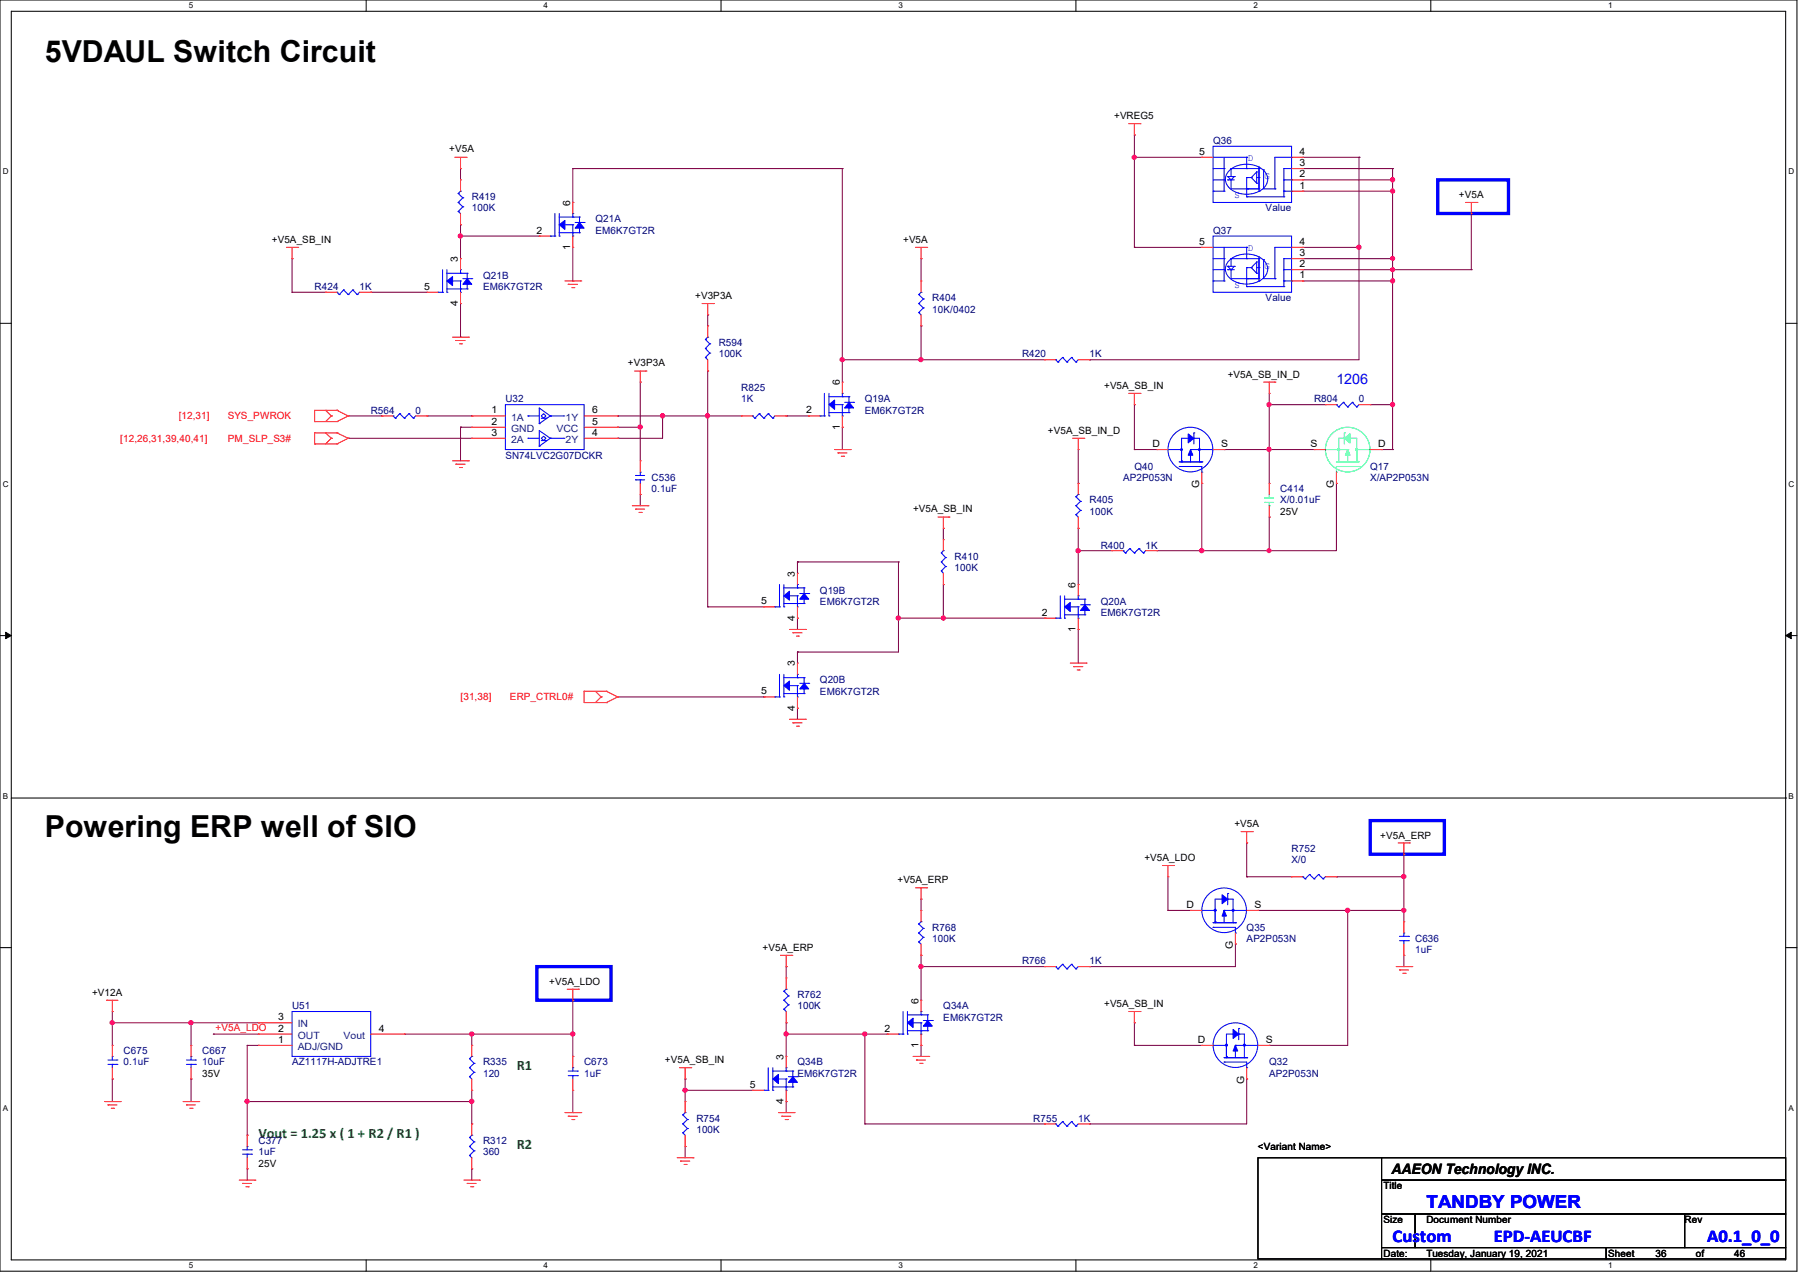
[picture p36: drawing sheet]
<svg xmlns="http://www.w3.org/2000/svg" width="297mm" height="210mm" viewBox="0 0 297 210" stroke-linecap="round" stroke-linejoin="round" font-family="sans-serif">
<defs><g id="words">
<g font-size="5">
<text x="7.4" y="10.2">5VDAUL Switch Circuit</text>
<text x="7.4" y="138.1">Powering ERP well of SIO</text>
</g>
<g font-size="3" fill="#00f">
<text x="235.5" y="199.3">TANDBY POWER</text>
<text x="229.9" y="204.9">Custom</text>
<text x="246.6" y="204.9">EPD-AEUCBF</text>
<text x="281.9" y="204.9">A0.1_0_0</text>
</g>
<text font-size="2.4" fill="#00f" x="220.6" y="63.4">1206</text>
<g font-size="2.4" fill="#008000">
<text x="85.3" y="176.5">R1</text>
<text x="42.7" y="187.7">Vout = 1.25 x ( 1 + R2 / R1 )</text>
<text x="85.3" y="189.5">R2</text>
</g>
<text font-size="2.4" x="229.7" y="193.8">AAEON Technology INC.</text>
<g font-size="1.7">
<text x="183.9" y="19.6">+VREG5</text>
<text x="74.2" y="25">+V5A</text>
<text x="198" y="25.5">5</text>
<text x="214.5" y="25.5">4</text>
<text x="214.5" y="27.4">3</text>
<text x="214.5" y="29.3">2</text>
<text x="94.1" y="33.9" transform="rotate(-90 94.1 33.9)">6</text>
<text x="214.5" y="31.1">1</text>
<text x="240.9" y="32.6">+V5A</text>
<text x="44.9" y="40">+V5A_SB_IN</text>
<text x="88.6" y="38.5">2</text>
<text x="94.1" y="41.2" transform="rotate(-90 94.1 41.2)">1</text>
<text x="149.1" y="40">+V5A</text>
<text x="198" y="40.4">5</text>
<text x="214.5" y="40.4">4</text>
<text x="70" y="47.8">5</text>
<text x="75.6" y="43.2" transform="rotate(-90 75.6 43.2)">3</text>
<text x="214.5" y="42.2">3</text>
<text x="214.5" y="44.1">2</text>
<text x="214.5" y="45.9">1</text>
<text x="75.6" y="50.5" transform="rotate(-90 75.6 50.5)">4</text>
<text x="114.8" y="49.3">+V3P3A</text>
<text x="103.7" y="60.5">+V3P3A</text>
<text x="138.6" y="63.6" transform="rotate(-90 138.6 63.6)">6</text>
<text x="182.3" y="64.2">+V5A_SB_IN</text>
<text x="202.7" y="62.3">+V5A_SB_IN_D</text>
<text x="81.2" y="68.2">1</text>
<text x="81.2" y="70.1">2</text>
<text x="81.2" y="71.9">3</text>
<text x="97.7" y="71.9">4</text>
<text x="97.7" y="70.1">5</text>
<text x="97.7" y="68.2">6</text>
<text x="133.1" y="68.2">2</text>
<text x="138.6" y="70.9" transform="rotate(-90 138.6 70.9)">1</text>
<text x="173" y="71.6">+V5A_SB_IN_D</text>
<text x="190.3" y="73.7">D</text>
<text x="201.6" y="73.7">S</text>
<text x="216.4" y="73.7">S</text>
<text x="227.5" y="73.7">D</text>
<text x="198" y="80.6" transform="rotate(-90 198 80.6)">G</text>
<text x="220.2" y="80.6" transform="rotate(-90 220.2 80.6)">G</text>
<text x="150.7" y="84.5">+V5A_SB_IN</text>
<text x="211.4" y="84.9">25V</text>
<text x="131.2" y="95.1" transform="rotate(-90 131.2 95.1)">3</text>
<text x="125.6" y="99.7">5</text>
<text x="172" y="101.6">2</text>
<text x="177.6" y="97" transform="rotate(-90 177.6 97)">6</text>
<text x="131.2" y="102.4" transform="rotate(-90 131.2 102.4)">4</text>
<text x="177.6" y="104.3" transform="rotate(-90 177.6 104.3)">1</text>
<text x="131.2" y="109.9" transform="rotate(-90 131.2 109.9)">3</text>
<text x="125.6" y="114.6">5</text>
<text x="131.2" y="117.3" transform="rotate(-90 131.2 117.3)">4</text>
<text x="203.8" y="136.5">+V5A</text>
<text x="188.9" y="142">+V5A_LDO</text>
<text x="227.9" y="138.3">+V5A_ERP</text>
<text x="148.2" y="145.8">+V5A_ERP</text>
<text x="195.9" y="149.8">D</text>
<text x="207.1" y="149.8">S</text>
<text x="125.9" y="156.9">+V5A_ERP</text>
<text x="203.5" y="156.6" transform="rotate(-90 203.5 156.6)">G</text>
<text x="15.2" y="164.3">+V12A</text>
<text x="90.7" y="162.4">+V5A_LDO</text>
<text x="151.6" y="165.6" transform="rotate(-90 151.6 165.6)">6</text>
<text x="182.3" y="166.2">+V5A_SB_IN</text>
<text x="45.9" y="172">1</text>
<text x="45.9" y="170.2">2</text>
<text x="45.9" y="168.3">3</text>
<text x="62.5" y="170.2">4</text>
<text x="146" y="170.2">2</text>
<text x="151.6" y="172.9" transform="rotate(-90 151.6 172.9)">1</text>
<text x="197.7" y="172">D</text>
<text x="209" y="172">S</text>
<text x="33.4" y="177.6">35V</text>
<text x="109.8" y="175.4">+V5A_SB_IN</text>
<text x="123.8" y="179.5">5</text>
<text x="129.4" y="174.8" transform="rotate(-90 129.4 174.8)">3</text>
<text x="205.4" y="178.8" transform="rotate(-90 205.4 178.8)">G</text>
<text x="129.4" y="182.2" transform="rotate(-90 129.4 182.2)">4</text>
<text x="207.7" y="189.7">&lt;Variant Name&gt;</text>
<text x="42.7" y="192.5">25V</text>
<text x="228.4" y="196.2">Title</text>
<text x="228.4" y="201.8">Size</text>
<text x="235.5" y="201.8">Document Number</text>
<text x="278.1" y="201.8">Rev</text>
<text x="228.4" y="207.3">Date:</text>
<text x="235.5" y="207.3">Tuesday, January 19, 2021</text>
<text x="265.5" y="207.3">Sheet</text>
<text x="273.3" y="207.3">36</text>
<text x="280" y="207.3">of</text>
<text x="286.3" y="207.3">46</text>
</g>
<g font-size="1.7" fill="#000080">
<text x="200.3" y="23.7">Q36</text>
<text x="77.9" y="33">R419</text>
<text x="77.9" y="34.9">100K</text>
<text x="209" y="34.9">Value</text>
<text x="98.3" y="36.7">Q21A</text>
<text x="98.3" y="38.6">EM6K7GT2R</text>
<text x="200.3" y="38.6">Q37</text>
<text x="51.9" y="47.8">R424</text>
<text x="59.3" y="47.8">1K</text>
<text x="79.8" y="46">Q21B</text>
<text x="79.8" y="47.8">EM6K7GT2R</text>
<text x="153.9" y="49.7">R404</text>
<text x="153.9" y="51.6">10K/0402</text>
<text x="209" y="49.7">Value</text>
<text x="118.7" y="57.1">R594</text>
<text x="118.7" y="59">100K</text>
<text x="168.7" y="59">R420</text>
<text x="179.9" y="59">1K</text>
<text x="122.4" y="64.5">R825</text>
<text x="61.2" y="68.2">R564</text>
<text x="68.6" y="68.2">0</text>
<text x="83.4" y="66.4">U32</text>
<text x="122.4" y="66.4">1K</text>
<text x="142.8" y="66.4">Q19A</text>
<text x="142.8" y="68.2">EM6K7GT2R</text>
<text x="217" y="66.4">R804</text>
<text x="224.4" y="66.4">0</text>
<text x="83.4" y="75.6">SN74LVC2G07DCKR</text>
<text x="187.3" y="77.5">Q40</text>
<text x="226.2" y="77.5">Q17</text>
<text x="107.6" y="79.4">C536</text>
<text x="107.6" y="81.2">0.1uF</text>
<text x="179.9" y="83.1">R405</text>
<text x="185.4" y="79.4">AP2P053N</text>
<text x="211.4" y="81.2">C414</text>
<text x="211.4" y="83.1">X/0.01uF</text>
<text x="226.2" y="79.4">X/AP2P053N</text>
<text x="179.9" y="84.9">100K</text>
<text x="157.6" y="92.3">R410</text>
<text x="157.6" y="94.2">100K</text>
<text x="181.7" y="90.5">R400</text>
<text x="189.1" y="90.5">1K</text>
<text x="135.4" y="97.9">Q19B</text>
<text x="135.4" y="99.8">EM6K7GT2R</text>
<text x="181.7" y="99.8">Q20A</text>
<text x="181.7" y="101.6">EM6K7GT2R</text>
<text x="135.4" y="112.7">Q20B</text>
<text x="135.4" y="114.6">EM6K7GT2R</text>
<text x="213.2" y="140.5">R752</text>
<text x="213.2" y="142.4">X/0</text>
<text x="153.9" y="153.5">R768</text>
<text x="153.9" y="155.4">100K</text>
<text x="205.8" y="153.5">Q35</text>
<text x="205.8" y="155.4">AP2P053N</text>
<text x="233.6" y="155.4">C636</text>
<text x="168.7" y="159.1">R766</text>
<text x="179.9" y="159.1">1K</text>
<text x="233.6" y="157.2">1uF</text>
<text x="48.2" y="166.5">U51</text>
<text x="131.7" y="164.7">R762</text>
<text x="131.7" y="166.5">100K</text>
<text x="155.7" y="166.5">Q34A</text>
<text x="20.4" y="173.9">C675</text>
<text x="33.4" y="173.9">C667</text>
<text x="155.7" y="168.4">EM6K7GT2R</text>
<text x="20.4" y="175.8">0.1uF</text>
<text x="33.4" y="175.8">10uF</text>
<text x="48.2" y="175.8">AZ1117H-ADJTRE1</text>
<text x="79.8" y="175.8">R335</text>
<text x="79.8" y="177.6">120</text>
<text x="96.4" y="175.8">C673</text>
<text x="96.4" y="177.6">1uF</text>
<text x="131.7" y="175.8">Q34B</text>
<text x="131.7" y="177.6">EM6K7GT2R</text>
<text x="209.5" y="175.8">Q32</text>
<text x="209.5" y="177.6">AP2P053N</text>
<text x="115" y="185">R754</text>
<text x="170.6" y="185">R755</text>
<text x="178" y="185">1K</text>
<text x="42.7" y="188.8">C377</text>
<text x="42.7" y="190.6">1uF</text>
<text x="79.8" y="188.8">R312</text>
<text x="79.8" y="190.6">360</text>
<text x="115" y="186.9">100K</text>
</g>
<g font-size="1.7" fill="#00f">
<text x="206" y="26.5">D</text>
<text x="208.8" y="29.5">G</text>
<text x="203.8" y="32.6">S</text>
<text x="206" y="41.4">D</text>
<text x="203.8" y="47.5">S</text>
<text x="208.8" y="44.3">G</text>
</g>
<g font-size="1.7" fill="#f00">
<text x="29.5" y="69.2">[12,31]</text>
<text x="37.6" y="69.2">SYS_PWROK</text>
<text x="19.9" y="72.9">[12,26,31,39,40,41]</text>
<text x="37.6" y="72.9">PM_SLP_S3#</text>
<text x="76" y="115.5">[31,38]</text>
<text x="84.2" y="115.5">ERP_CTRL0#</text>
<text x="35.6" y="170">+V5A_LDO</text>
</g>
<g font-size="1.7" fill="#004080">
<text x="84.4" y="69.4">1A</text>
<text x="84.4" y="71.2">GND</text>
<text x="91.9" y="71.2">VCC</text>
<text x="93.4" y="69.4">1Y</text>
<text x="84.4" y="73.1">2A</text>
<text x="93.4" y="73.1">2Y</text>
<text x="49.1" y="173.2">ADJ/GND</text>
<text x="49.1" y="171.4">OUT</text>
<text x="49.1" y="169.5">IN</text>
<text x="56.7" y="171.4">Vout</text>
</g>
<g font-size="1.3">
<text x="31.2" y="1.4">5</text>
<text x="89.7" y="1.4">4</text>
<text x="148.3" y="1.4">3</text>
<text x="206.9" y="1.4">2</text>
<text x="265.5" y="1.4">1</text>
<text x=".5" y="28.8">D</text>
<text x="295.3" y="28.8">D</text>
<text x=".5" y="80.3">C</text>
<text x="295.3" y="80.3">C</text>
<text x=".5" y="131.8">B</text>
<text x="295.3" y="131.8">B</text>
<text x=".5" y="183.3">A</text>
<text x="295.3" y="183.3">A</text>
<text x="31.2" y="209.3">5</text>
<text x="89.7" y="209.3">4</text>
<text x="148.3" y="209.3">3</text>
<text x="206.9" y="209.3">2</text>
<text x="265.5" y="209.3">1</text>
</g>
</g></defs>
<path d="M0 0h296.7v209.7h-296.7zM1.9 1.9h292.9v206h-292.9z" fill="none" stroke="#000" stroke-width=".17"/>
<g fill="#fff">
<path d="M31.2 .2h.7v1.5h-.7z"/>
<path d="M31.2 208.1h.7v1.4h-.7z"/>
</g>
<path d="M60.5 0v1.9M60.5 207.9v1.8" fill="none" stroke="#000" stroke-width=".17"/>
<g fill="#fff">
<path d="M89.7 .2h.8v1.5h-.8z"/>
<path d="M89.7 208.1h.8v1.4h-.8z"/>
</g>
<path d="M119 0v1.9M119 207.9v1.8" fill="none" stroke="#000" stroke-width=".17"/>
<g fill="#fff">
<path d="M148.3 .2h.8v1.5h-.8z"/>
<path d="M148.3 208.1h.8v1.4h-.8z"/>
</g>
<path d="M177.6 0v1.9M177.6 207.9v1.8" fill="none" stroke="#000" stroke-width=".17"/>
<g fill="#fff">
<path d="M206.9 .2h.7v1.5h-.7z"/>
<path d="M206.9 208.1h.7v1.4h-.7z"/>
</g>
<path d="M236.2 0v1.9M236.2 207.9v1.8" fill="none" stroke="#000" stroke-width=".17"/>
<g fill="#fff">
<path d="M265.5 .2h.7v1.5h-.7z"/>
<path d="M265.5 208.1h.7v1.4h-.7z"/>
<path d="M.5 27.6h.9v1.5h-.9z"/>
<path d="M295.3 27.6h.9v1.5h-.9z"/>
<path d="M.5 79.1h.9v1.5h-.9z"/>
<path d="M295.3 79.1h.9v1.5h-.9z"/>
</g>
<path d="M0 53.3h1.9M294.8 53.3h1.9" fill="none" stroke="#000" stroke-width=".17"/>
<g fill="#fff">
<path d="M.5 130.6h.8v1.5h-.8z"/>
<path d="M295.3 130.6h.8v1.5h-.8z"/>
</g>
<path d="M0 104.9h1.9M294.8 104.9h1.9" fill="none" stroke="#000" stroke-width=".17"/>
<path d="M.9 104.3l1 .6-1 .5zM294.8 104.9l.9-.6v1.1z" fill="#000" stroke="#000" stroke-width=".17"/>
<g fill="#fff">
<path d="M.5 182.1h.8v1.5h-.8z"/>
<path d="M295.3 182.1h.8v1.5h-.8z"/>
</g>
<path d="M1.9 131.7h292.9M294.8 131.7h.1M0 156.3h1.9M294.8 156.3h1.9M207.7 191h20.4v16.7h-20.4zM228.1 191h66.7v3.7h-66.7zM228.1 194.7h66.7v5.6h-66.7zM228.1 200.3h5.5v5.5h-5.5zM228.1 205.8h37.1v1.9h-37.1zM233.6 200.3h44.5v5.5h-44.5zM265.2 205.8h29.6v1.9h-29.6zM278.1 200.3h16.7v5.5h-16.7z" fill="none" stroke="#000" stroke-width=".17"/>
<path d="M237.4 29.7h11.6v5.5h-11.6zM226.2 135.4h12.3v5.5h-12.3zM88.6 159.5h12.3v5.5h-12.3z" fill="none" stroke="#00f" stroke-width=".55"/>
<g fill="none" stroke="#800040" stroke-width=".17">
<path d="M76 27.8h.1M76 38.9h.1M76 37.1h.1M76 27.8v1.9M76 37.1v5.6M76 38.9h13M94.6 33.4h.1M94.6 27.8h.1M94.6 27.8v5.6M94.6 27.8h44.5M139.1 27.8h.1M139.1 27.8v35.2"/>
<path d="M187.3 26h.1M187.3 22.3h.1M187.3 22.3v18.5M187.3 26h11.1M215.1 27.8h14.8M215.1 26h9.3M215.1 29.7h14.8M215.1 31.5h14.8M224.4 26h.1M224.4 26v33.4h-44.5M229.9 29.7h.1M229.9 31.5h.1"/>
<path d="M229.9 27.8h.1M229.9 27.8v46.4M242.9 35.2h.1M242.9 35.2v9.3M48.2 48.2h.1M48.2 42.7h.1M48.2 48.2h5.6M48.2 42.7v5.5M61.2 48.2h.1M61.2 48.2h9.3M76 55.6h.1M76 50.1v5.5"/>
<path d="M94.6 46.4h.1M94.6 40.8v5.6M116.8 51.9h.1M116.8 51.9v1.9M139.1 59.4h.1M139.1 59.4h33.4M152.1 59.4h.1M152.1 53.8h.1M152.1 42.7h.1M152.1 42.7v3.7M152.1 53.8v5.6M179.9 59.4h.1"/>
<path d="M187.3 40.8h.1M187.3 40.8h11.1M215.1 44.5h27.8M215.1 40.8h9.3M215.1 42.7h14.8M215.1 46.4h14.8M224.4 40.8h.1M229.9 42.7h.1M229.9 44.5h.1M229.9 46.4h.1M242.9 44.5h.1M57.5 72.3h.1"/>
<path d="M57.5 68.6h5.5M57.5 72.3h20.4M63 68.6h.1M70.5 68.6h7.4M76 70.5h.1M76 70.5h1.9M76 70.5v5.5M77.9 68.6h.1M102 68.6h.1M102 72.3h.1M102 70.5h.1M102 68.6h20.4"/>
<path d="M102 70.5h3.7M105.7 63h.1M105.7 70.5h.1M105.7 63v13M109.4 68.6h.1M109.4 68.6v3.7h-7.4M116.8 68.6h.1M116.8 61.2h.1M116.8 61.2v38.9M129.8 68.6h.1M129.8 68.6h3.7M139.1 70.5h.1"/>
<path d="M139.1 70.5v3.7M178 79.8h.1M178 74.2v5.6M187.3 66.8h.1M187.3 74.2h.1M187.3 74.2h3.7M187.3 66.8v7.4M198.4 79.8h.1M198.4 79.8v11M202.1 74.2h.1M202.1 74.2h14.9M209.5 66.8h.1"/>
<path d="M209.5 74.2h.1M209.5 64.9v14.9M209.5 66.8h9.3M220.6 79.8h.1M220.6 79.8v11h-29.6M226.2 66.8h3.7M228.1 74.2h.1M228.1 74.2h1.8M229.9 66.8h.1M229.9 74.2h.1M105.7 81.6h.1M105.7 81.6v1.8"/>
<path d="M131.7 92.7h.1M131.7 92.7v1.9M131.7 92.7h16.6M148.3 92.7h.1M148.3 92.7v14.9h-16.6M155.7 87.2h.1M155.7 96.4h.1M155.7 87.2v1.8M155.7 96.4v5.6M178 90.8h.1M178 87.2h.1M178 87.2v9.2"/>
<path d="M178 90.8h5.6M191 90.8h.1M209.5 90.8h.1M209.5 85.3h.1M209.5 85.3v5.5M102 115h24.1M116.8 100.1h.1M116.8 100.1h9.3M126.1 115h.1M131.7 116.8h.1M131.7 102h.1M131.7 107.6h.1"/>
<path d="M131.7 102v1.8M131.7 107.6v1.8M131.7 116.8v1.9M148.3 102h.1M148.3 102h24.2M155.7 102h.1M178 103.8h.1M178 103.8v5.6M205.8 139.1h.1M205.8 139.1v5.6M129.8 159.5h.1M129.8 159.5v1.8"/>
<path d="M152.1 159.5h.1M152.1 157.6h.1M152.1 148.3h.1M152.1 148.3v1.9M152.1 157.6v7.4M152.1 159.5h20.4M179.9 159.5h.1M192.8 150.2h.1M192.8 150.2h3.8M192.8 144.7v5.5M204 155.7h.1M204 155.7v3.8h-24.1"/>
<path d="M205.8 144.7h.1M205.8 144.7h7.4M207.7 150.2h.1M207.7 150.2h24.1M220.6 144.7h.1M220.6 144.7h11.2M222.5 150.2h.1M222.5 150.2v22.3h-13M231.8 144.7h.1M231.8 150.2h.1M231.8 157.6h.1M231.8 140.9h.1"/>
<path d="M231.8 140.9v11.2M231.8 157.6v1.9M18.5 178h.1M18.5 166.9h.1M18.5 168.7h.1M18.5 166.9v5.6M18.5 178v3.7M18.5 168.7h24.2M31.5 168.7h.1M31.5 178h.1M31.5 168.7v3.8M31.5 178v3.7"/>
<path d="M35.2 170.6h.1M35.2 170.6h7.5M40.8 172.5h.1M40.8 172.5h1.9M40.8 172.5v14.8M42.7 168.7h.1M42.7 172.5h.1M66.8 170.6h27.8M77.9 170.6h.1M77.9 170.6v1.9M77.9 179.9v5.5M94.6 174.3h.1"/>
<path d="M94.6 165h.1M94.6 170.6h.1M94.6 165v9.3M94.6 179.9v3.7M113.1 178h.1M113.1 179.9h.1M113.1 178v3.7M113.1 179.9h11.1M129.8 170.6h.1M129.8 168.7h.1M129.8 168.7v5.6M129.8 170.6h16.7"/>
<path d="M142.8 170.6h.1M142.8 170.6v14.8M152.1 172.5h.1M152.1 172.5v1.8M187.3 168.7h.1M187.3 172.5h.1M187.3 168.7v3.8M187.3 172.5h11.1M205.8 178h.1M205.8 178v7.4h-25.9M209.5 172.5h.1M40.8 181.7h.1"/>
<path d="M40.8 187.3h.1M40.8 192.8h.1M40.8 192.8v1.9M40.8 181.7h37.1M77.9 181.7h.1M77.9 192.8h.1M77.9 185.4h.1M77.9 192.8v1.9M94.6 183.6h.1M113.1 189.1h.1M113.1 189.1v1.9M129.8 181.7h.1"/>
<path d="M129.8 181.7v1.9M142.8 185.4h.1M142.8 185.4h29.7M179.9 185.4h.1"/>
</g>
<g fill="#f0f" stroke="#f0f" stroke-width=".17">
<circle cx="178" cy="90.8" r=".35"/>
<circle cx="116.8" cy="68.6" r=".35"/>
<circle cx="109.4" cy="68.6" r=".35"/>
<circle cx="105.7" cy="70.4" r=".35"/>
<circle cx="198.4" cy="90.8" r=".35"/>
<circle cx="187.3" cy="26" r=".35"/>
<circle cx="94.6" cy="170.6" r=".35"/>
<circle cx="152.1" cy="59.3" r=".35"/>
<circle cx="139.1" cy="59.3" r=".35"/>
<circle cx="113.1" cy="179.9" r=".35"/>
<circle cx="129.8" cy="170.6" r=".35"/>
<circle cx="152.1" cy="159.4" r=".35"/>
<circle cx="142.8" cy="170.6" r=".35"/>
<circle cx="231.8" cy="150.2" r=".35"/>
<circle cx="222.5" cy="150.2" r=".35"/>
<circle cx="76" cy="38.9" r=".35"/>
<circle cx="155.7" cy="102" r=".35"/>
<circle cx="148.3" cy="102" r=".35"/>
<circle cx="231.8" cy="144.6" r=".35"/>
<circle cx="209.5" cy="90.8" r=".33"/>
<circle cx="209.5" cy="66.7" r=".35"/>
<circle cx="209.5" cy="74.1" r=".35"/>
<circle cx="229.9" cy="29.7" r=".35"/>
<circle cx="229.9" cy="31.5" r=".35"/>
<circle cx="229.9" cy="46.3" r=".35"/>
<circle cx="229.9" cy="66.7" r=".35"/>
<circle cx="224.4" cy="40.8" r=".35"/>
<circle cx="229.9" cy="44.5" r=".33"/>
<circle cx="229.9" cy="42.6" r=".33"/>
<circle cx="77.9" cy="170.6" r=".35"/>
<circle cx="18.5" cy="168.7" r=".35"/>
<circle cx="31.5" cy="168.7" r=".35"/>
<circle cx="77.9" cy="181.7" r=".35"/>
<circle cx="40.8" cy="181.7" r=".35"/>
</g>
<g fill="none" stroke="#f00" stroke-width=".17">
<path d="M75.1 26h1.9M76 27.8h.1M76 37.1h.1M76 29.7h.1M76 26v1.8M76 29.7v1.8M76 35.2v1.9M77 26h.1M89 38.9h.1M89 38.9h1.8M94.6 33.4h.1M94.6 33.4v1.8"/>
<path d="M94.6 38.9v1.9M186.4 20.4h1.8M187.3 22.3h.1M187.3 20.4v1.9M188.2 20.4h.1M198.4 26h.1M198.4 26h1.9M213.2 26h1.9M213.2 27.8h1.9M213.2 29.7h1.9M213.2 31.5h1.9M215.1 26h.1"/>
<path d="M215.1 27.8h.1M215.1 29.7h.1M215.1 31.5h.1M242 33.4h1.8M242.9 35.2h.1M242.9 33.4v1.8M243.8 33.4h.1M47.3 40.8h1.8M48.2 42.7h.1M48.2 40.8v1.9M49.1 40.8h.1M53.8 48.2h.1"/>
<path d="M53.8 48.2h1.8M59.4 48.2h1.8M61.2 48.2h.1M70.5 48.2h.1M70.5 48.2h1.8M74.7 55.6h2.6M75.3 56.2h.1M75.3 56.2h1.5M75.9 56.7h.3M76 50.1h.1M76 42.7h.1M76 42.7v1.8"/>
<path d="M76 48.2v1.9M76.2 56.7h.1M77.3 55.6h.1M93.3 46.4h2.6M93.8 46.9h.1M93.8 46.9h1.5M94.4 47.5h.3M94.6 40.8h.1M94.7 47.5h.1M95.9 46.4h.1M115.9 50.1h1.9M116.8 51.9h.1"/>
<path d="M116.8 53.8h.1M116.8 50.1v1.8M116.8 53.8v1.8M116.8 59.4v1.8M117.8 50.1h.1M151.1 40.8h1.9M152.1 42.7h.1M152.1 53.8h.1M152.1 46.4h.1M152.1 40.8v1.9M152.1 46.4v1.8M152.1 51.9v1.9"/>
<path d="M153 40.8h.1M172.5 59.4h.1M172.5 59.4h1.8M178 59.4h1.9M179.9 59.4h.1M198.4 40.8h.1M198.4 40.8h1.9M213.2 46.4h1.9M213.2 40.8h1.9M213.2 42.7h1.9M213.2 44.5h1.9M215.1 40.8h.1"/>
<path d="M215.1 42.7h.1M215.1 44.5h.1M215.1 46.4h.1M51.9 73.2h.1M51.9 69.6h.1M51.9 73.2h3.7M51.9 69.6h3.7M53.8 71.4l.9 .9M53.8 67.7l.9 .9M54.7 72.3h.1M54.7 68.6h.1M54.7 72.3l-.9 .9"/>
<path d="M54.7 68.6l-.9 1M55.6 71.4h.1M55.6 73.2h.1M55.6 67.7h.1M55.6 69.6h.1M55.6 71.4h-3.7v1.8M55.6 71.4l1.9 .9M55.6 67.7h-3.7v1.9M55.6 67.7l1.9 .9M57.5 72.3h.1M57.5 68.6h.1M57.5 72.3l-1.9 .9"/>
<path d="M57.5 68.6l-1.9 1M63 68.6h.1M63 68.6h1.9M68.6 68.6h1.9M70.5 68.6h.1M74.7 76h2.6M75.3 76.6h.1M75.3 76.6h1.5M75.9 77.1h.3M76.2 77.1h.1M77.3 76h.1M77.9 68.6h.1"/>
<path d="M77.9 70.5h.1M77.9 72.3h.1M77.9 72.3h5.5M77.9 68.6h5.5M77.9 70.5h5.5M96.4 72.3h5.6M96.4 68.6h5.6M96.4 70.5h5.6M102 72.3h.1M102 70.5h.1M102 68.6h.1M104.8 61.2h1.8"/>
<path d="M105.7 63h.1M105.7 76h.1M105.7 61.2v1.8M105.7 76v1.9M105.7 79.8v1.8M106.6 61.2h.1M116.8 61.2h.1M122.4 68.6h.1M122.4 68.6h1.8M127.9 68.6h1.9M129.8 68.6h.1M133.5 68.6h.1"/>
<path d="M133.5 68.6h1.9M137.8 74.2h2.6M138.3 74.7h.1M138.3 74.7h1.5M138.9 75.3h.4M139.1 70.5h.1M139.1 63h.1M139.1 63v1.9M139.1 68.6v1.9M139.3 75.3h.1M140.4 74.2h.1M177.1 72.3h1.8"/>
<path d="M178 74.2h.1M178 79.8h.1M178 72.3v1.9M178 79.8v1.8M178.9 72.3h.1M186.4 64.9h1.8M187.3 66.8h.1M187.3 64.9v1.9M188.2 64.9h.1M191 74.2h.1M191 74.2h1.8M198.4 79.8h.1"/>
<path d="M198.4 77.9v1.9M200.3 74.2h1.8M202.1 74.2h.1M208.6 63h1.9M209.5 64.9h.1M209.5 79.8h.1M209.5 63v1.9M209.5 79.8v1.8M210.5 63h.1M217 74.2h.1M217 74.2h1.8M218.8 66.8h.1"/>
<path d="M218.8 66.8h1.8M220.6 79.8h.1M220.6 77.9v1.9M224.4 66.8h1.8M226.2 66.8h.1M226.2 74.2h1.9M228.1 74.2h.1M104.4 83.4h2.6M104.9 84h.1M104.9 84h1.5M105.5 84.5h.4M105.7 81.6h.1"/>
<path d="M105.9 84.5h.1M107 83.4h.1M131.7 94.6h.1M131.7 94.6v1.8M154.9 85.3h1.8M155.7 87.2h.1M155.7 96.4h.1M155.7 89h.1M155.7 85.3v1.9M155.7 89v1.8M155.7 94.6v1.8M156.7 85.3h.1"/>
<path d="M178 87.2h.1M178 96.4h.1M178 85.3v1.9M178 96.4v1.9M183.6 90.8h.1M183.6 90.8h1.8M189.1 90.8h1.9M191 90.8h.1M209.5 85.3h.1M209.5 83.4v1.9M96.4 114h.1M96.4 114v1.9h3.7"/>
<path d="M96.4 114h3.7M98.3 114l.9 1M99.2 115h.1M99.2 115l-.9 .9M100.1 115.9h.1M100.1 114h.1M100.1 114l1.9 1M102 115h.1M102 115l-1.9 .9M126.1 115h.1M126.1 100.1h.1M126.1 115h1.8"/>
<path d="M126.1 100.1h1.8M130.3 118.7h2.7M130.3 103.8h2.7M130.9 119.3h.1M130.9 104.4h.1M130.9 119.3h1.5M130.9 104.4h1.5M131.5 119.8h.3M131.5 104.9h.3M131.7 116.8h.1M131.7 109.4h.1M131.7 102h.1"/>
<path d="M131.7 100.1v1.9M131.7 109.4v1.9M131.7 115v1.8M131.8 119.8h.1M131.8 104.9h.1M133 118.7h.1M133 103.8h.1M172.5 102h.1M172.5 102h1.8M176.7 109.4h2.6M177.2 110h.1M177.2 110h1.6"/>
<path d="M177.8 110.5h.4M178 103.8h.1M178 102v1.8M178.2 110.5h.1M179.3 109.4h.1M204.9 137.2h1.9M205.8 139.1h.1M205.8 137.2v1.9M206.8 137.2h.1M230.8 139.1h1.9M231.8 139.1v1.8M232.7 139.1h.1"/>
<path d="M128.9 157.6h1.8M129.8 159.5h.1M129.8 157.6v1.9M130.7 157.6h.1M151.1 146.5h1.9M152.1 148.3h.1M152.1 157.6h.1M152.1 150.2h.1M152.1 146.5v1.8M152.1 150.2v1.9M152.1 155.7v1.9M153 146.5h.1"/>
<path d="M172.5 159.5h.1M172.5 159.5h1.8M178 159.5h1.9M179.9 159.5h.1M191.9 142.8h1.9M192.8 144.7h.1M192.8 142.8v1.9M193.8 142.8h.1M196.6 150.2h.1M196.6 150.2h1.8M204 155.7h.1M204 153.9v1.8"/>
<path d="M205.8 150.2h1.9M207.7 150.2h.1M213.2 144.7h.1M213.2 144.7h1.9M218.8 144.7h1.8M220.6 144.7h.1M230.5 159.5h2.6M231.8 140.9h.1M231.8 157.6h.1M231.8 152.1h.1M231.8 152.1v1.8M231.8 155.7v1.9"/>
<path d="M233.1 159.5h.1M17.6 165h.1M17.6 165h1.9M18.5 166.9h.1M18.5 178h.1M18.5 172.5h.1M18.5 165v1.9M18.5 172.5v1.8M18.5 176.1v1.9M31.5 178h.1M31.5 172.5h.1M31.5 172.5v1.8"/>
<path d="M31.5 176.1v1.9M42.7 172.5h.1M42.7 170.6h.1M42.7 168.7h.1M42.7 172.5h5.5M42.7 170.6h5.5M42.7 168.7h5.5M61.2 170.6h5.6M66.8 170.6h.1M77.9 179.9h.1M77.9 172.5h.1M77.9 172.5v1.8"/>
<path d="M77.9 178v1.9M93.6 163.2h1.9M94.6 165h.1M94.6 179.9h.1M94.6 174.3h.1M94.6 163.2v1.8M94.6 174.3v1.8M94.6 178v1.9M95.5 163.2h.1M112.2 176.1h1.8M113.1 178h.1M113.1 176.1v1.9"/>
<path d="M114 176.1h.1M124.2 179.9h.1M124.2 179.9h1.9M129.8 168.7h.1M129.8 161.3h.1M129.8 174.3h.1M129.8 161.3v1.9M129.8 166.9v1.8M129.8 174.3v1.8M129.8 179.9v1.8M146.5 170.6h.1M146.5 170.6h1.8"/>
<path d="M150.7 174.3h2.6M151.3 174.9h.1M151.3 174.9h1.5M151.8 175.4h.4M152.1 172.5h.1M152.1 165h.1M152.1 165v1.9M152.1 170.6v1.9M152.2 175.4h.1M153.3 174.3h.1M186.4 166.9h1.8M187.3 168.7h.1"/>
<path d="M187.3 166.9v1.8M188.2 166.9h.1M198.4 172.5h.1M198.4 172.5h1.9M205.8 178h.1M205.8 176.1v1.9M207.7 172.5h1.8M209.5 172.5h.1M231.1 160h.1M231.1 160h1.4M231.6 160.6h.4M232 160.6h.1"/>
<path d="M17.3 181.7h2.6M17.8 182.3h.1M17.8 182.3h1.5M18.4 182.8h.4M18.8 182.8h.1M19.9 181.7h.1M30.2 181.7h2.6M30.8 182.3h.1M30.8 182.3h1.5M31.3 182.8h.4M31.7 182.8h.1M32.8 181.7h.1"/>
<path d="M39.5 194.7h2.6M40 195.2h.1M40 195.2h1.5M40.6 195.8h.4M40.8 192.8h.1M40.8 187.3h.1M40.8 187.3v1.8M40.8 191v1.8M41 195.8h.1M42.1 194.7h.1M76.6 194.7h2.6M77.1 195.2h.1"/>
<path d="M77.1 195.2h1.5M77.7 195.8h.4M77.9 192.8h.1M77.9 185.4h.1M77.9 185.4v1.9M77.9 191v1.8M78.1 195.8h.1M79.2 194.7h.1M93.3 183.6h2.6M93.8 184.1h.1M93.8 184.1h1.5M94.4 184.7h.3"/>
<path d="M94.7 184.7h.1M95.9 183.6h.1M111.8 191h2.6M112.4 191.6h.1M112.4 191.6h1.5M112.9 192.1h.4M113.1 189.1h.1M113.1 181.7h.1M113.1 181.7v1.9M113.1 187.3v1.8M113.3 192.1h.1M114.4 191h.1"/>
<path d="M128.5 183.6h2.6M129.1 184.1h.1M129.1 184.1h1.5M129.6 184.7h.4M129.8 181.7h.1M130 184.7h.1M131.1 183.6h.1M172.5 185.4h.1M172.5 185.4h1.8M178 185.4h1.9M179.9 185.4h.1"/>
</g>
<g fill="#00f" stroke="#00f" stroke-width=".17">
<path d="M196.2 71.6l.9 .7-.9 .8z"/>
<path d="M201.8 147.6l.9 .7-.9 .8z"/>
<path d="M203.6 169.8l.9 .8-.9 .7z"/>
<path d="M196.6 74.2l.3 .9h-.7z" fill-rule="evenodd"/>
<path d="M129.4 113.1l.9-.7v1.5z" fill-rule="evenodd"/>
<path d="M132.8 112.7l.7 1h-1.5z" fill-rule="evenodd"/>
<path d="M92.3 37.1l1-.7v1.4z" fill-rule="evenodd"/>
<path d="M95.7 36.7l.7 .9h-1.4z" fill-rule="evenodd"/>
<path d="M73.8 46.4l.9-.8v1.5z" fill-rule="evenodd"/>
<path d="M77.1 46l.8 .9h-1.5z" fill-rule="evenodd"/>
<path d="M202.1 150.2l.4 .9h-.7z" fill-rule="evenodd"/>
<path d="M136.9 66.8l.9-.8v1.5z" fill-rule="evenodd"/>
<path d="M140.2 66.4l.7 .9h-1.5z" fill-rule="evenodd"/>
<path d="M204 172.5l.3 .9h-.7z" fill-rule="evenodd"/>
<path d="M129.4 98.3l.9-.8v1.5z" fill-rule="evenodd"/>
<path d="M132.8 97.9l.7 .9h-1.5z" fill-rule="evenodd"/>
<path d="M149.8 168.7l.9-.7v1.5z" fill-rule="evenodd"/>
<path d="M153.2 168.4l.7 .9h-1.5z" fill-rule="evenodd"/>
<path d="M175.8 100.1l.9-.7v1.5z" fill-rule="evenodd"/>
<path d="M179.1 99.8l.8 .9h-1.5z" fill-rule="evenodd"/>
<path d="M127.6 178l.9-.8v1.6z" fill-rule="evenodd"/>
<path d="M130.9 177.6l.8 1h-1.5z" fill-rule="evenodd"/>
<circle cx="198" cy="74.2" r=".16"/>
<circle cx="195" cy="74.2" r=".16"/>
<circle cx="203.6" cy="150.2" r=".17"/>
<circle cx="200.6" cy="150.2" r=".17"/>
<circle cx="205.4" cy="172.4" r=".17"/>
<circle cx="202.5" cy="172.4" r=".17"/>
</g>
<g fill="none" stroke="#00f" stroke-width=".17">
<path d="M75.6 31.9h.1M75.6 34.9h.1M75.6 33.4h.1M75.6 31.9l.8 .7M75.6 34.9l.4 .3M75.6 33.4l.8 .7M76 31.5h.1M76 31.5l-.4 .4M76.4 34.1h.1M76.4 32.6h.1M76.4 34.1l-.8 .8M76.4 32.6l-.8 .8"/>
<path d="M90.8 38.9h.1M90.8 38.9h.8M91.6 38.9h.1M91.6 35.2v3.7M92.3 38.9h.1M92.3 35.2v3.7M92.3 35.8h3.4M92.3 38.4h3.4M93.3 37.1h1.3M94.6 35.8h.1M94.6 38.4h.1M94.6 37.1h.1"/>
<path d="M94.6 38.9h.1M94.6 35.2h.1M94.6 35.2v.6M94.6 37.1v1.8M95 36.7h1.4M95.7 38.4h.1M95.7 37.6h.1M95.7 35.8h.1M95.7 36.7h.1M95.7 35.8v.9M95.7 37.6v.8M96.4 36.7h.1"/>
<path d="M200.3 24.1h12.9v9.3h-12.9zM200.3 38.9h12.9v9.3h-12.9zM200.3 31.5h.1M200.3 27.8h1.8M200.3 29.7h1.8M200.3 26h5.5M200.3 31.5h1.8M202.1 31.5h.1M202.1 29.7h.1M202.1 27.8h.1M202.1 26v5.5M202.7 29.7h.1"/>
<path d="M202.7 29.1h.1M202.7 29.7h1.1M202.7 29.1h1.1M202.7 29.1l.5 .6M203.1 28a4.3 4.3 0 0 1 5.8 .5 2.05 2.05 0 0 1-.9 3 4.3 4.3 0 0 1-5.3-.8 1.91 1.91 0 0 1 .4-2.7zM203.2 27.8h.1M203.2 29.7h.1M203.2 29.7v1.5h4.7M203.2 27.8h4.7M203.2 27.8v1.3M203.8 29.1h.1M203.8 29.1l-.6 .6"/>
<path d="M205.8 31.2h.1M205.8 29.3h.1M205.8 32.5h.1M205.8 27.8h.1M205.8 26h.1M205.8 29.3h.8M205.8 26v1.8M205.8 29.3v3.2M205.8 32.5h6.2M206 31.2h.1M206.6 29.3h.1M206.6 29.3l.9 .9"/>
<path d="M207.5 28.4h.1M207.5 30.2h.1M207.5 29.3h.4M207.5 28.4l-.9 .9M207.5 28.4v1.8M207.9 31.5h.1M207.9 27.8h.1M207.9 31.2h.1M207.9 29.3h.1M207.9 27.4v4.1M208.6 28h.1M208.6 28v3.2h1.9"/>
<path d="M210.5 31.2h.1M212 27.8h.1M212 29.7h.1M212 31.5h.1M212 32.5h.1M212 27.8h1.2M212 29.7h1.2M212 27.8v4.7M212 31.5h1.2M213.2 26h.1M213.2 29.7h.1M213.2 31.5h.1"/>
<path d="M213.2 26h-2.7v5.2M55.6 48.2h.1M55.6 48.2l.4 .4M56 48.6h.1M56.7 47.8h.1M56.7 47.8l-.7 .8M56.7 47.8l.8 .8M57.5 48.6h.1M58.3 47.8h.1M58.3 47.8l.7 .8M58.3 47.8l-.8 .8M59 48.6h.1"/>
<path d="M59.4 48.2l-.4 .4M72.3 48.2h.1M72.3 48.2h.8M73.1 48.2h.1M73.1 44.5v3.7M73.8 48.2h.1M73.8 44.5v3.7M73.8 45.1h3.3M73.8 47.7h3.3M74.7 46.4h1.3M76 45.1h.1M76 47.7h.1"/>
<path d="M76 46.4h.1M76 48.2h.1M76 44.5h.1M76 44.5v.6M76 46.4v1.8M76.4 46h1.5M77.1 47.7h.1M77.1 46.9h.1M77.1 45.1h.1M77.1 46h.1M77.1 45.1v.9M77.1 46.9v.8"/>
<path d="M77.9 46h.1M116.5 56h.1M116.5 59h.1M116.5 57.5h.1M116.5 56l.7 .7M116.5 59l.3 .4M116.5 57.5l.7 .8M116.8 55.6h.1M116.8 55.6l-.3 .4M117.2 58.3h.1M117.2 56.7h.1M117.2 58.3l-.7 .7"/>
<path d="M117.2 56.7l-.7 .8M151.7 48.6h.1M151.7 51.6h.1M151.7 50.1h.1M151.7 48.6l.7 .7M151.7 51.6l.4 .3M151.7 50.1l.7 .7M152.1 48.2h.1M152.1 48.2l-.4 .4M152.4 50.8h.1M152.4 49.3h.1M152.4 50.8l-.7 .8"/>
<path d="M152.4 49.3l-.7 .8M174.3 59.4h.1M174.3 59.4l.4 .3M174.7 59.7h.1M175.4 59h.1M175.4 59l-.7 .7M175.4 59l.7 .7M176.1 59.7h.1M176.9 59h.1M176.9 59l.7 .7M176.9 59l-.8 .7M177.6 59.7h.1"/>
<path d="M178 59.4l-.4 .3M200.3 46.4h.1M200.3 46.4h1.8M200.3 42.7h1.8M200.3 44.5h1.8M200.3 40.8h5.5M202.1 46.4h.1M202.1 44.5h.1M202.1 42.7h.1M202.1 40.8v5.6M202.7 44.5h.1M202.7 43.9h.1"/>
<path d="M202.7 44.5h1.1M202.7 43.9h1.1M202.7 43.9l.5 .6M203.1 42.8a4.3 4.3 0 0 1 5.8 .5 2.05 2.05 0 0 1-.9 3 4.3 4.3 0 0 1-5.3-.8 1.91 1.91 0 0 1 .4-2.7zM203.2 42.7h.1M203.2 44.5h.1M203.2 42.7v1.2M203.2 44.5v1.5h4.7M203.2 42.7h4.7M203.8 43.9h.1M203.8 43.9l-.6 .6M205.8 46h.1"/>
<path d="M205.8 44.2h.1M205.8 47.3h.1M205.8 42.7h.1M205.8 40.8h.1M205.8 40.8v1.9M205.8 44.2v3.1M205.8 44.2h.8M205.8 47.3h6.2M206 46h.1M206.6 44.2h.1M206.6 44.2l.9 .9M207.5 43.2h.1"/>
<path d="M207.5 45.1h.1M207.5 43.2v1.9M207.5 44.2h.4M207.5 43.2l-.9 1M207.9 46.4h.1M207.9 42.7h.1M207.9 46h.1M207.9 44.2h.1M207.9 42.3v4.1M208.6 42.8h.1M208.6 42.8v3.2h1.9M210.5 46h.1"/>
<path d="M212 42.7h.1M212 44.5h.1M212 46.4h.1M212 47.3h.1M212 42.7v4.6M212 46.4h1.2M212 42.7h1.2M212 44.5h1.2M213.2 40.8h.1M213.2 44.5h.1M213.2 46.4h.1M213.2 40.8h-2.7v5.2"/>
<path d="M64.9 68.6h.1M64.9 68.6l.4 .4M65.3 69h.1M66 68.2h.1M66 68.2l-.7 .8M66 68.2l.8 .8M66.8 69h.1M67.5 68.2h.1M67.5 68.2l.7 .8M67.5 68.2l-.7 .8M68.2 69h.1M68.6 68.6l-.4 .4"/>
<path d="M83.4 66.8h13v7.4h-13zM87.2 68.6h.1M87.2 72.3h.1M87.2 72.3h1.8M87.2 68.6h1.8M89 69.9h.1M89 73.6h.1M89.4 68.6l.3-.4 .4 .4-.4 .4zM89.4 72.3l.3-.3 .4 .3-.4 .4zM89.4 69h.7M89.4 72.7h.7M90.1 69h.1"/>
<path d="M90.1 72.7h.1M90.8 68.6h.1M90.8 72.3h.1M90.8 72.3h2.3M90.8 68.6h2.3M90.8 68.6l-1.8-1.3v2.6M90.8 72.3l-1.8-1.3v2.6M90.8 68.6l-1.8 1.3M90.8 72.3l-1.8 1.3M93.1 68.6h.1M93.1 72.3h.1M104.9 78.4h.1"/>
<path d="M104.9 79.2h.1M104.9 78.4h1.5M104.9 79.2h1.5M105.7 77.9h.1M105.7 79.2h.1M105.7 77.9v.5M105.7 79.2v.6M124.2 68.6h.1M124.2 68.6l.4 .4M124.6 69h.1M125.3 68.2h.1M125.3 68.2l-.7 .8"/>
<path d="M125.3 68.2l.8 .8M126.1 69h.1M126.8 68.2h.1M126.8 68.2l.8 .8M126.8 68.2l-.7 .8M127.6 69h.1M127.9 68.6l-.3 .4M135.4 68.6h.1M135.4 68.6h.7M136.1 68.6h.1M136.1 64.9v3.7M136.9 68.6h.1"/>
<path d="M136.9 64.9v3.7M136.9 65.4h3.3M136.9 68.1h3.3M137.8 66.8h1.3M139.1 65.4h.1M139.1 68.1h.1M139.1 66.8h.1M139.1 68.6h.1M139.1 64.9h.1M139.1 64.9v.5M139.1 66.8v1.8M139.4 66.4h1.5"/>
<path d="M140.2 68.1h.1M140.2 67.3h.1M140.2 65.4h.1M140.2 66.4h.1M140.2 65.4v1M140.2 67.3v.8M140.9 66.4h.1M192.8 74.2h2.3M194.7 77h.1M194.7 77h3.7v.9M194.7 76.2h3.7M195.1 76h.1"/>
<path d="M195.1 76.2h.1M195.1 74.2h.1M196.2 72.3h.1M196.2 72.3h-1.1v3.9M196.6 74.2h.1M196.6 74.2v2M196.6 74.2h3.7M197.1 71.4h.1M197.1 72.3h.1M197.1 71.4v1.8M197.1 72.3h.9v3.9M198 76.2h.1"/>
<path d="M198 74.2h.1M198.4 77.9h.1M198.4 76.2h.1M200.3 74.2h.1M220.6 66.8h.1M220.6 66.8l.4 .3M221 67.1h.1M221.8 66.4h.1M221.8 66.4l-.8 .7M221.8 66.4l.7 .7M222.5 67.1h.1M223.3 66.4h.1"/>
<path d="M223.3 66.4l.7 .7M223.3 66.4l-.8 .7M224 67.1h.1M224.4 66.8l-.4 .3M128.7 96.4v3.7M129.4 96.4v3.7M129.4 97h3.4M129.4 99.6h3.4M130.3 98.3h1.4M131.7 97h.1M131.7 99.6h.1M131.7 98.3h.1"/>
<path d="M131.7 96.4h.1M131.7 96.4v.6M131.7 98.3v1.8M132 97.9h1.5M132.8 99.6h.1M132.8 98.8h.1M132.8 97h.1M132.8 97.9h.1M132.8 97v.9M132.8 98.8v.8M133.5 97.9h.1M155.4 91.2h.1"/>
<path d="M155.4 94.2h.1M155.4 92.7h.1M155.4 91.2l.7 .8M155.4 94.2l.3 .4M155.4 92.7l.7 .8M155.7 90.8h.1M155.7 90.8l-.3 .4M156.1 93.5h.1M156.1 92h.1M156.1 93.5l-.7 .7M156.1 92l-.7 .7M175 98.3v3.7"/>
<path d="M175.8 98.3v3.7M175.8 98.8h3.3M177.6 82h.1M177.6 84.9h.1M177.6 83.4h.1M177.6 82l.8 .7M177.6 84.9l.4 .4M177.6 83.4l.8 .8M178 81.6h.1M178 98.8h.1M178 98.3h.1M178 81.6l-.4 .4"/>
<path d="M178 98.3v.5M178.4 84.2h.1M178.4 82.7h.1M178.4 84.2l-.8 .7M178.4 82.7l-.8 .7M178.4 99.8h1.5M179.1 98.8h.1M179.1 99.8h.1M179.1 98.8v1M179.9 99.8h.1M185.4 90.8h.1M185.4 90.8l.4 .4"/>
<path d="M185.8 91.2h.1M186.5 90.5h.1M186.5 90.5l-.7 .7M186.5 90.5l.8 .7M187.3 91.2h.1M188 90.5h.1M188 90.5l.8 .7M188 90.5l-.7 .7M188.8 91.2h.1M189.1 90.8l-.3 .4M127.9 115h.1M127.9 100.1h.1"/>
<path d="M127.9 115h.8M127.9 100.1h.8M128.7 115h.1M128.7 100.1h.1M128.7 111.3v3.7M129.4 115h.1M129.4 100.1h.1M129.4 111.3v3.7M129.4 111.8h3.4M129.4 114.4h3.4M130.3 113.1h1.4M131.7 111.8h.1"/>
<path d="M131.7 114.4h.1M131.7 113.1h.1M131.7 115h.1M131.7 111.3h.1M131.7 100.1h.1M131.7 111.3v.5M131.7 113.1v1.9M132 112.7h1.5M132.8 114.4h.1M132.8 113.7h.1M132.8 111.8h.1M132.8 112.7h.1"/>
<path d="M132.8 111.8v.9M132.8 113.7v.7M133.5 112.7h.1M174.3 102h.1M174.3 102h.7M175 102h.1M175.8 102h.1M175.8 101.4h3.3M176.7 100.1h1.3M178 101.4h.1M178 100.1h.1M178 102h.1"/>
<path d="M178 100.1v1.9M179.1 101.4h.1M179.1 100.7h.1M179.1 100.7v.7M151.7 152.4h.1M151.7 155.4h.1M151.7 153.9h.1M151.7 152.4l.7 .8M151.7 155.4l.4 .3M151.7 153.9l.7 .7M152.1 152.1h.1M152.1 152.1l-.4 .3"/>
<path d="M152.4 154.6h.1M152.4 153.2h.1M152.4 154.6l-.7 .8M152.4 153.2l-.7 .7M174.3 159.5h.1M174.3 159.5l.4 .4M174.7 159.9h.1M175.4 159.1h.1M175.4 159.1l-.7 .8M175.4 159.1l.7 .8M176.1 159.9h.1M176.9 159.1h.1"/>
<path d="M176.9 159.1l.7 .8M176.9 159.1l-.8 .8M177.6 159.9h.1M178 159.5l-.4 .4M198.4 150.2h2.2M200.3 153h.1M200.3 153h3.7v.9M200.3 152.2h3.7M200.6 152.1h.1M200.6 152.2h.1M200.6 150.2h.1M201.8 148.3h.1"/>
<path d="M201.8 148.3h-1.2v3.9M202.1 150.2h.1M202.1 150.2v2M202.1 150.2h3.7M202.7 147.4h.1M202.7 148.3h.1M202.7 147.4v1.9M202.7 148.3h.9v3.9M203.6 152.2h.1M203.6 150.2h.1M204 153.9h.1M204 152.2h.1"/>
<path d="M205.8 150.2h.1M215.1 144.7h.1M215.1 144.7l.4 .3M215.5 145h.1M216.2 144.3h.1M216.2 144.3l-.7 .7M216.2 144.3l.8 .7M217 145h.1M217.7 144.3h.1M217.7 144.3l.7 .7M217.7 144.3l-.7 .7M218.4 145h.1"/>
<path d="M218.8 144.7l-.4 .3M231.1 154.5h1.4M231.1 155.2h1.4M231.8 153.9h.1M231.8 155.2h.1M231.8 153.9v.6M231.8 155.2v.5M232.5 154.5h.1M232.5 155.2h.1M17.8 174.9h1.5M17.8 175.6h1.5M18.5 174.3h.1"/>
<path d="M18.5 175.6h.1M18.5 174.3v.6M18.5 175.6v.5M19.3 174.9h.1M19.3 175.6h.1M30.8 174.9h1.5M30.8 175.6h1.5M31.5 174.3h.1M31.5 175.6h.1M31.5 174.3v.6M31.5 175.6v.5M32.3 174.9h.1"/>
<path d="M32.3 175.6h.1M48.2 166.9h13v7.4h-13zM77.5 174.7h.1M77.5 177.6h.1M77.5 176.1h.1M77.5 174.7l.8 .7M77.5 177.6l.4 .4M77.5 176.1l.8 .8M77.9 174.3h.1M77.9 174.3l-.4 .4M78.3 176.9h.1M78.3 175.4h.1"/>
<path d="M78.3 176.9l-.8 .7M78.3 175.4l-.8 .7M93.8 176.7h1.5M93.8 177.5h1.5M94.6 176.1h.1M94.6 177.5h.1M94.6 176.1v.6M94.6 177.5v.5M95.3 176.7h.1M95.3 177.5h.1M126.1 179.9h.1M126.1 179.9h.7"/>
<path d="M126.8 179.9h.1M126.8 176.1v3.8M127.6 179.9h.1M127.6 176.7h3.3M127.6 176.1v3.8M127.6 179.3h3.3M128.5 178h1.3M129.4 163.5h.1M129.4 166.5h.1M129.4 165h.1M129.4 163.5l.8 .8M129.4 166.5l.4 .4"/>
<path d="M129.4 165l.8 .8M129.8 163.2h.1M129.8 176.7h.1M129.8 179.3h.1M129.8 178h.1M129.8 179.9h.1M129.8 176.1h.1M129.8 163.2l-.4 .3M129.8 176.1v.6M129.8 178v1.9M130.2 165.8h.1M130.2 164.3h.1"/>
<path d="M130.2 165.8l-.8 .7M130.2 164.3l-.8 .7M130.2 177.6h1.5M130.9 179.3h.1M130.9 178.6h.1M130.9 176.7h.1M130.9 177.6h.1M130.9 176.7v.9M130.9 178.6v.7M131.7 177.6h.1M148.3 170.6h.1M148.3 170.6h.8"/>
<path d="M149.1 170.6h.1M149.1 166.9v3.7M149.8 170.6h.1M149.8 166.9v3.7M149.8 167.4h3.4M149.8 170.1h3.4M150.7 168.7h1.4M152.1 167.4h.1M152.1 170.1h.1M152.1 168.7h.1M152.1 170.6h.1M152.1 166.9h.1"/>
<path d="M152.1 166.9v.5M152.1 168.7v1.9M152.4 168.4h1.5M153.2 170.1h.1M153.2 169.3h.1M153.2 167.4h.1M153.2 168.4h.1M153.2 167.4v1M153.2 169.3v.8M153.9 168.4h.1M200.3 172.5h2.2M202.1 175.2h.1"/>
<path d="M202.1 175.2h3.7v.9M202.1 174.5h3.7M202.5 174.3h.1M202.5 174.5h.1M202.5 172.5h.1M203.6 170.6h.1M203.6 170.6h-1.1v3.9M204 172.5h.1M204 172.5v2M204 172.5h3.7M204.5 169.7h.1M204.5 170.6h.1"/>
<path d="M204.5 169.7v1.8M204.5 170.6h.9v3.9M205.4 174.5h.1M205.4 172.5h.1M205.8 176.1h.1M205.8 174.5h.1M207.7 172.5h.1M40 189.7h1.5M40 190.4h1.5M40.8 189.1h.1M40.8 190.4h.1M40.8 189.1v.6"/>
<path d="M40.8 190.4v.6M41.5 189.7h.1M41.5 190.4h.1M77.5 187.7h.1M77.5 190.6h.1M77.5 189.1h.1M77.5 187.7l.8 .7M77.5 190.6l.4 .4M77.5 189.1l.8 .8M77.9 187.3h.1M77.9 187.3l-.4 .4M78.3 189.9h.1"/>
<path d="M78.3 188.4h.1M78.3 189.9l-.8 .7M78.3 188.4l-.8 .7M112.7 183.9h.1M112.7 186.9h.1M112.7 185.4h.1M112.7 183.9l.8 .8M112.7 186.9l.4 .4M112.7 185.4l.8 .8M113.1 183.6h.1M113.1 183.6l-.4 .3M113.5 186.2h.1"/>
<path d="M113.5 184.7h.1M113.5 186.2l-.8 .7M113.5 184.7l-.8 .7M174.3 185.4h.1M174.3 185.4l.4 .4M174.7 185.8h.1M175.4 185h.1M175.4 185l-.7 .8M175.4 185l.7 .8M176.1 185.8h.1M176.9 185h.1M176.9 185l-.8 .8"/>
<path d="M176.9 185l.7 .8M177.6 185.8h.1M178 185.4l-.4 .4"/>
<circle cx="196.5" cy="74.2" r="3.7"/>
<circle cx="202.1" cy="150.2" r="3.7"/>
<circle cx="204" cy="172.4" r="3.7"/>
</g>
<g fill="none" stroke="#00ff80" stroke-width=".17">
<path d="M218.8 74.2h.1M218.8 74.2h3.7M220.6 77.9h.1M220.6 76.2h.1M220.6 76.2h3.8M221 76.2h.1M221 74.2h.1M222 71.4h.1M222 72.3h.1M222 71.4v1.8M222 72.3h-1v3.9M222.5 74.2h.1"/>
<path d="M222.5 74.2v2M222.9 72.3h.1M222.9 72.3h1.1v3.9M224 76h.1M224 76.2h.1M224 74.2h.1M224 74.2h2.2M224.4 77h.1M224.4 77h-3.8v.9M208.8 82.9h.1M208.8 82.2h.1M208.8 82.9h1.5"/>
<path d="M208.8 82.2h1.5M209.5 83.4h.1M209.5 82.2h.1M209.5 81.6v.6M209.5 82.9v.5"/>
<circle cx="222.5" cy="74.2" r="3.7"/>
</g>
<g fill="#00ff80" stroke="#00ff80" stroke-width=".17">
<path d="M222 72.3l.9-.7v1.5z"/>
<path d="M222.5 74.2l.4 .9h-.8z" fill-rule="evenodd"/>
<circle cx="221" cy="74.2" r=".17"/>
<circle cx="224" cy="74.2" r=".17"/>
</g>
<use href="#words"/>
</svg>
